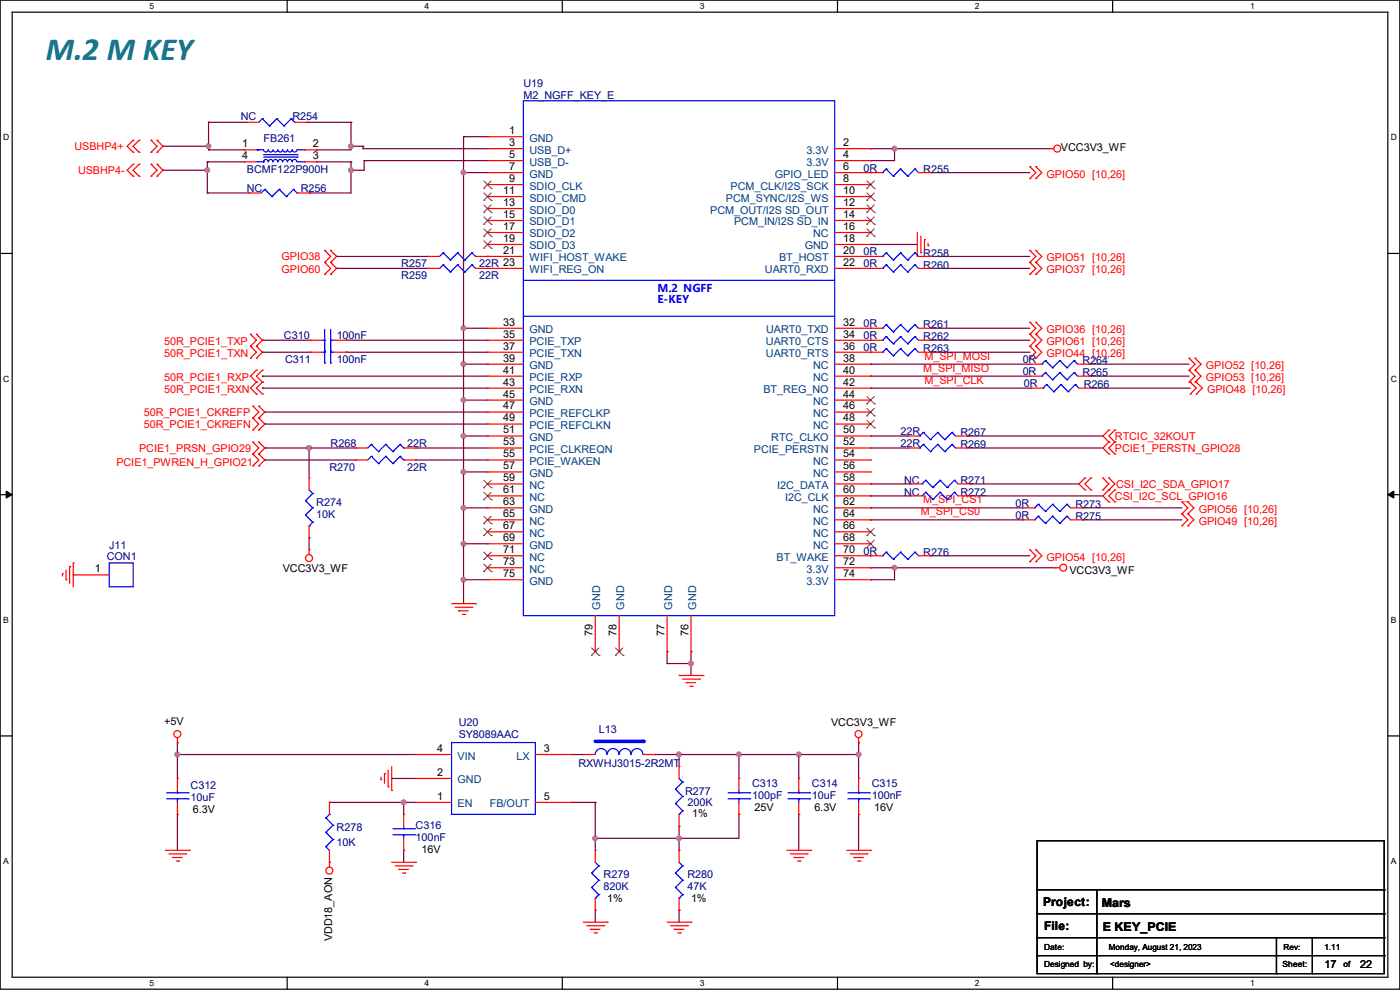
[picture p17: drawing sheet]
<svg xmlns="http://www.w3.org/2000/svg" width="297mm" height="210mm" viewBox="0 0 297 210" stroke-linecap="round" stroke-linejoin="round" font-family="sans-serif">
<defs><g id="words">
<text font-size="6.9" fill="#008080" x="9.7" y="12.7">M.2 M KEY</text>
<g font-size="2.5">
<text x="221.3" y="192.2">Project:</text>
<text x="221.5" y="197.2">File:</text>
<text x="233.7" y="192.4">Mars</text>
<text x="234" y="197.5">E KEY_PCIE</text>
</g>
<g font-size="2.3" fill="#000080">
<text x="111" y="18.4">U19</text>
<text x="111" y="20.9">M2_NGFF_KEY_E</text>
<text x="51.1" y="25.5">NC</text>
<text x="62" y="25.5">R254</text>
<text x="55.9" y="30.1">FB261</text>
<text x="52.4" y="36.7">BCMF122P900H</text>
<text x="52.4" y="40.7">NC</text>
<text x="63.8" y="40.7">R256</text>
<text x="183.2" y="36.4">0R</text>
<text x="195.9" y="36.7">R255</text>
<text x="85.1" y="59.3">R259</text>
<text x="85.1" y="56.7">R257</text>
<text x="101.6" y="59.3">22R</text>
<text x="101.6" y="56.7">22R 23</text>
<text x="183.2" y="54.2">0R</text>
<text x="183.2" y="56.7">0R</text>
<text x="195.9" y="54.4">R258</text>
<text x="195.9" y="57">R260</text>
<text x="60.2" y="72">C310</text>
<text x="71.4" y="72">100nF</text>
<text x="183.2" y="72">0R</text>
<text x="183.2" y="69.4">0R</text>
<text x="195.9" y="69.7">R261</text>
<text x="60.5" y="77">C311</text>
<text x="71.4" y="77">100nF</text>
<text x="183.2" y="74.5">0R</text>
<text x="195.9" y="72.2">R262</text>
<text x="195.9" y="74.8">R263</text>
<text x="217" y="77">0R</text>
<text x="229.7" y="77.3">R264</text>
<text x="217" y="79.6">0R</text>
<text x="217.2" y="82.1">0R</text>
<text x="229.7" y="79.8">R265</text>
<text x="229.9" y="82.4">R266</text>
<text x="70.1" y="94.8">R268</text>
<text x="86.4" y="94.8">22R</text>
<text x="191.1" y="92.3">22R</text>
<text x="191.1" y="94.8">22R</text>
<text x="203.8" y="92.5">R267</text>
<text x="203.8" y="95.1">R269</text>
<text x="69.9" y="99.9">R270</text>
<text x="86.4" y="99.9">22R</text>
<text x="67.1" y="107.3">R274</text>
<text x="191.8" y="105.2">NC</text>
<text x="191.8" y="102.7">NC</text>
<text x="203.8" y="105.2">R272</text>
<text x="203.8" y="102.7">R271</text>
<text x="215.4" y="107.5">0R</text>
<text x="228.1" y="107.8">R273</text>
<text x="67.1" y="109.8">10K</text>
<text x="215.4" y="110.1">0R</text>
<text x="228.1" y="110.3">R275</text>
<text x="22.6" y="118.7">CON1</text>
<text x="23.2" y="116.4">J11</text>
<text x="183.2" y="117.7">0R</text>
<text x="195.9" y="117.9">R276</text>
<text x="97.3" y="154">U20</text>
<text x="127" y="155.5">L13</text>
<text x="97.3" y="156.5">SY8089AAC</text>
<text x="40.4" y="167.5">C312</text>
<text x="122.7" y="162.6">RXWHJ3015-2R2MT</text>
<text x="159.6" y="167">C313</text>
<text x="172.3" y="167">C314</text>
<text x="185" y="167">C315</text>
<text x="40.4" y="170">10uF</text>
<text x="145.3" y="168.7">R277</text>
<text x="145.8" y="171">200K</text>
<text x="159.6" y="169.5">100pF</text>
<text x="172.3" y="169.5">10uF</text>
<text x="185" y="169.5">100nF</text>
<text x="71.4" y="176.4">R278</text>
<text x="71.4" y="179.4">10K</text>
<text x="88.2" y="175.9">C316</text>
<text x="88.2" y="178.4">100nF</text>
<text x="128.1" y="186.3">R279</text>
<text x="128.1" y="188.8">820K</text>
<text x="145.8" y="186.3">R280</text>
<text x="145.8" y="188.8">47K</text>
</g>
<g font-size="2.3">
<text x="108" y="28.4">1</text>
<text x="51.4" y="33.8">4</text>
<text x="51.4" y="31.2">1</text>
<text x="66.3" y="33.8">3</text>
<text x="66.3" y="31.2">2</text>
<text x="108" y="31">3</text>
<text x="108" y="33.5">5</text>
<text x="178.9" y="31">2</text>
<text x="178.9" y="33.5">4</text>
<text x="225.1" y="32.1">VCC3V3_WF</text>
<text x="106.7" y="41.1">11</text>
<text x="108" y="36.1">7</text>
<text x="108" y="38.6">9</text>
<text x="178.9" y="36.1">6</text>
<text x="178.9" y="38.6">8</text>
<text x="178.9" y="41.1">10</text>
<text x="106.7" y="43.7">13</text>
<text x="106.7" y="46.2">15</text>
<text x="178.9" y="43.7">12</text>
<text x="178.9" y="46.2">14</text>
<text x="106.7" y="48.8">17</text>
<text x="106.7" y="51.3">19</text>
<text x="106.7" y="53.8">21</text>
<text x="178.9" y="48.8">16</text>
<text x="178.9" y="51.3">18</text>
<text x="178.9" y="53.8">20</text>
<text x="178.9" y="56.4">22</text>
<text x="106.7" y="71.6">35</text>
<text x="106.7" y="69.1">33</text>
<text x="178.9" y="69.1">32</text>
<text x="178.9" y="71.6">34</text>
<text x="106.7" y="76.7">39</text>
<text x="106.7" y="74.2">37</text>
<text x="178.9" y="74.2">36</text>
<text x="178.9" y="76.7">38</text>
<text x="106.7" y="79.2">41</text>
<text x="106.7" y="81.8">43</text>
<text x="178.9" y="79.2">40</text>
<text x="178.9" y="81.8">42</text>
<text x="106.7" y="84.3">45</text>
<text x="106.7" y="86.9">47</text>
<text x="106.7" y="89.4">49</text>
<text x="178.9" y="84.3">44</text>
<text x="178.9" y="86.9">46</text>
<text x="178.9" y="89.4">48</text>
<text x="106.7" y="91.9">51</text>
<text x="106.7" y="94.5">53</text>
<text x="178.9" y="91.9">50</text>
<text x="178.9" y="94.5">52</text>
<text x="106.7" y="97">55</text>
<text x="106.7" y="99.6">57</text>
<text x="178.9" y="97">54</text>
<text x="178.9" y="99.6">56</text>
<text x="106.7" y="107.2">63</text>
<text x="106.7" y="104.6">61</text>
<text x="106.7" y="102.1">59</text>
<text x="178.9" y="102.1">58</text>
<text x="178.9" y="107.2">62</text>
<text x="178.9" y="104.6">60</text>
<text x="106.7" y="112.3">67</text>
<text x="106.7" y="109.7">65</text>
<text x="178.9" y="112.3">66</text>
<text x="178.9" y="109.7">64</text>
<text x="106.7" y="114.8">69</text>
<text x="106.7" y="117.3">71</text>
<text x="106.7" y="119.9">73</text>
<text x="178.9" y="114.8">68</text>
<text x="178.9" y="117.3">70</text>
<text x="178.9" y="119.9">72</text>
<text x="20.1" y="121.4">1</text>
<text x="60" y="121.2">VCC3V3_WF</text>
<text x="106.7" y="122.4">75</text>
<text x="178.9" y="122.4">74</text>
<text x="226.9" y="121.7">VCC3V3_WF</text>
<text x="125.7" y="134.9" transform="rotate(-90 125.7 134.9)">79</text>
<text x="130.8" y="134.9" transform="rotate(-90 130.8 134.9)">78</text>
<text x="141" y="134.9" transform="rotate(-90 141 134.9)">77</text>
<text x="146" y="134.9" transform="rotate(-90 146 134.9)">76</text>
<text x="34.8" y="153.8">+5V</text>
<text x="176.3" y="154">VCC3V3_WF</text>
<text x="92.8" y="159.5">4</text>
<text x="115.4" y="159.5">3</text>
<text x="92.8" y="164.6">2</text>
<text x="40.9" y="172.5">6.3V</text>
<text x="92.8" y="169.7">1</text>
<text x="115.4" y="169.7">5</text>
<text x="146.9" y="173.3">1%</text>
<text x="160.1" y="172">25V</text>
<text x="172.8" y="172">6.3V</text>
<text x="185.5" y="172">16V</text>
<text x="89.5" y="180.9">16V</text>
<text x="128.8" y="191.3">1%</text>
<text x="146.6" y="191.3">1%</text>
<text x="70.5" y="199.7" transform="rotate(-90 70.5 199.7)">VDD18_AON</text>
<text x="281" y="205.3">17</text>
<text x="288.6" y="205.3">22</text>
</g>
<g font-size="2.3" fill="#f00">
<text x="15.8" y="31.8">USBHP4+</text>
<text x="16.6" y="36.9">USBHP4-</text>
<text x="222" y="37.7">GPIO50 [10,26]</text>
<text x="59.7" y="55.2">GPIO38</text>
<text x="59.7" y="58">GPIO60</text>
<text x="222" y="58">GPIO37 [10,26]</text>
<text x="222" y="55.5">GPIO51 [10,26]</text>
<text x="222" y="70.7">GPIO36 [10,26]</text>
<text x="34.8" y="73.2">50R_PCIE1_TXP</text>
<text x="34.8" y="75.8">50R_PCIE1_TXN</text>
<text x="196.1" y="76.3">M_SPI_MOSI</text>
<text x="222" y="73.2">GPIO61 [10,26]</text>
<text x="222" y="75.8">GPIO44 [10,26]</text>
<text x="34.8" y="83.4">50R_PCIE1_RXN</text>
<text x="34.8" y="80.9">50R_PCIE1_RXP</text>
<text x="195.9" y="78.9">M_SPI_MISO</text>
<text x="196.1" y="81.4">M_SPI_CLK</text>
<text x="255.8" y="78.3">GPIO52 [10,26]</text>
<text x="255.8" y="80.9">GPIO53 [10,26]</text>
<text x="256.1" y="83.4">GPIO48 [10,26]</text>
<text x="30.5" y="88.2">50R_PCIE1_CKREFP</text>
<text x="29.5" y="95.8">PCIE1_PRSN_GPIO29</text>
<text x="30.5" y="90.8">50R_PCIE1_CKREFN</text>
<text x="236.5" y="95.8">PCIE1_PERSTN_GPIO28</text>
<text x="236.5" y="93.3">RTCIC_32KOUT</text>
<text x="24.7" y="98.9">PCIE1_PWREN_H_GPIO21</text>
<text x="195.9" y="106.8">M_SPI_CS1</text>
<text x="236.5" y="106">CSI_I2C_SCL_GPIO16</text>
<text x="236.8" y="103.5">CSI_I2C_SDA_GPIO17</text>
<text x="195.4" y="109.3">M_SPI_CS0</text>
<text x="254.3" y="108.8">GPIO56 [10,26]</text>
<text x="254.3" y="111.3">GPIO49 [10,26]</text>
<text x="222" y="119">GPIO54 [10,26]</text>
</g>
<g font-size="2.3" fill="#004080">
<text x="112.3" y="30.1">GND</text>
<text x="112.3" y="32.6">USB_D+</text>
<text x="112.3" y="35.1">USB_D-</text>
<text x="171.1" y="32.6">3.3V</text>
<text x="171.1" y="35.1">3.3V</text>
<text x="112.3" y="37.7">GND</text>
<text x="112.3" y="40.2">SDIO_CLK</text>
<text x="155" y="40.2">PCM_CLK/I2S_SCK</text>
<text x="164.4" y="37.7">GPIO_LED</text>
<text x="112.3" y="42.8">SDIO_CMD</text>
<text x="112.3" y="45.3">SDIO_D0</text>
<text x="112.3" y="47.8">SDIO_D1</text>
<text x="150.7" y="45.3">PCM_OUT/I2S SD_OUT</text>
<text x="154" y="42.8">PCM_SYNC/I2S_WS</text>
<text x="155.7" y="47.8">PCM_IN/I2S SD_IN</text>
<text x="112.3" y="50.4">SDIO_D2</text>
<text x="112.3" y="52.9">SDIO_D3</text>
<text x="170.7" y="52.9">GND</text>
<text x="172.5" y="50.4">NC</text>
<text x="112.3" y="55.5">WIFI_HOST_WAKE</text>
<text x="112.3" y="58">WIFI_REG_ON</text>
<text x="162.3" y="58">UART0_RXD</text>
<text x="165.3" y="55.5">BT_HOST</text>
<text x="112.3" y="70.7">GND</text>
<text x="162.5" y="70.7">UART0_TXD</text>
<text x="112.3" y="75.8">PCIE_TXN</text>
<text x="112.3" y="73.2">PCIE_TXP</text>
<text x="162.5" y="73.2">UART0_CTS</text>
<text x="162.5" y="75.8">UART0_RTS</text>
<text x="112.3" y="78.3">GND</text>
<text x="112.3" y="80.9">PCIE_RXP</text>
<text x="112.3" y="83.4">PCIE_RXN</text>
<text x="162" y="83.4">BT_REG_NO</text>
<text x="172.5" y="78.3">NC</text>
<text x="172.5" y="80.9">NC</text>
<text x="112.3" y="85.9">GND</text>
<text x="112.3" y="88.5">PCIE_REFCLKP</text>
<text x="172.5" y="85.9">NC</text>
<text x="172.5" y="88.5">NC</text>
<text x="112.3" y="91">PCIE_REFCLKN</text>
<text x="112.3" y="93.6">GND</text>
<text x="163.6" y="93.6">RTC_CLKO</text>
<text x="172.5" y="91">NC</text>
<text x="112.3" y="96.1">PCIE_CLKREQN</text>
<text x="112.3" y="98.6">PCIE_WAKEN</text>
<text x="112.3" y="101.2">GND</text>
<text x="159.9" y="96.1">PCIE_PERSTN</text>
<text x="172.5" y="98.6">NC</text>
<text x="172.5" y="101.2">NC</text>
<text x="112.3" y="106.3">NC</text>
<text x="112.3" y="103.7">NC</text>
<text x="164.9" y="103.7">I2C_DATA</text>
<text x="166.5" y="106.3">I2C_CLK</text>
<text x="112.3" y="113.9">NC</text>
<text x="112.3" y="111.3">NC</text>
<text x="112.3" y="108.8">GND</text>
<text x="172.5" y="113.9">NC</text>
<text x="172.5" y="111.3">NC</text>
<text x="172.5" y="108.8">NC</text>
<text x="112.3" y="116.4">GND</text>
<text x="112.3" y="119">NC</text>
<text x="164.8" y="119">BT_WAKE</text>
<text x="172.5" y="116.4">NC</text>
<text x="112.3" y="124">GND</text>
<text x="112.3" y="121.5">NC</text>
<text x="171.1" y="121.5">3.3V</text>
<text x="171.1" y="124">3.3V</text>
<text x="127.3" y="129.3" transform="rotate(-90 127.3 129.3)">GND</text>
<text x="132.4" y="129.3" transform="rotate(-90 132.4 129.3)">GND</text>
<text x="142.6" y="129.3" transform="rotate(-90 142.6 129.3)">GND</text>
<text x="147.7" y="129.3" transform="rotate(-90 147.7 129.3)">GND</text>
<text x="97.1" y="161.1">VIN</text>
<text x="109.6" y="161.1">LX</text>
<text x="97.1" y="166.2">GND</text>
<text x="97.1" y="171.3">EN</text>
<text x="103.9" y="171.3">FB/OUT</text>
</g>
<g font-size="2.3" fill="#00f">
<text x="139.5" y="61.9">M.2 NGFF</text>
<text x="139.5" y="64.2">E-KEY</text>
</g>
<g font-size="1.8">
<text x="31.7" y="1.9">5</text>
<text x="90.1" y="1.9">4</text>
<text x="148.5" y="1.9">3</text>
<text x="206.8" y="1.9">2</text>
<text x="265.2" y="1.9">1</text>
<text x=".7" y="29.8">D</text>
<text x="295.1" y="29.8">D</text>
<text x=".7" y="80.9">C</text>
<text x="295.1" y="80.9">C</text>
<text x=".7" y="132.1">B</text>
<text x="295.1" y="132.1">B</text>
<text x=".7" y="183.3">A</text>
<text x="295.1" y="183.3">A</text>
<text x="221.5" y="201.5">Date:</text>
<text x="235.2" y="201.6">Monday, August 21, 2023</text>
<text x="281" y="201.6">1.11</text>
<text x="31.7" y="209.2">5</text>
<text x="90.1" y="209.2">4</text>
<text x="148.5" y="209.2">3</text>
<text x="206.8" y="209.2">2</text>
<text x="221.5" y="205.1">Designed by:</text>
<text x="235.5" y="205.1">&lt;designer&gt;</text>
<text x="265.2" y="209.2">1</text>
<text x="272.1" y="205.1">Sheet:</text>
<text x="285" y="205.1">of</text>
</g>
<text font-size="1.7" x="272.3" y="201.5">Rev:</text>
</g></defs>
<path d="M0 0h297v209.8h-297zM2.6 2.6h291.8v204.7h-291.8z" fill="none" stroke="#000" stroke-width=".25"/>
<g fill="#fff">
<path d="M31.7 .3h1v2h-1z"/>
<path d="M31.7 207.6h1v1.9h-1z"/>
</g>
<path d="M60.9 0v2.6M60.9 207.3v2.5" fill="none" stroke="#000" stroke-width=".25"/>
<g fill="#fff">
<path d="M90.1 .3h1v2h-1z"/>
<path d="M90.1 207.6h1v1.9h-1z"/>
</g>
<path d="M119.3 0v2.6M119.3 207.3v2.5" fill="none" stroke="#000" stroke-width=".25"/>
<g fill="#fff">
<path d="M148.5 .3h.9v2h-.9z"/>
<path d="M148.5 207.6h.9v1.9h-.9z"/>
</g>
<path d="M177.7 0v2.6M177.7 207.3v2.5" fill="none" stroke="#000" stroke-width=".25"/>
<g fill="#fff">
<path d="M206.8 .3h1v2h-1z"/>
<path d="M206.8 207.6h1v1.9h-1z"/>
</g>
<path d="M236.1 0v2.6M236.1 207.3v2.5" fill="none" stroke="#000" stroke-width=".25"/>
<g fill="#fff">
<path d="M265.2 .3h1v2h-1z"/>
<path d="M265.2 207.6h1v1.9h-1z"/>
<path d="M.7 28.2h1.2v1.9h-1.2z"/>
<path d="M295.1 28.2h1.2v1.9h-1.2z"/>
<path d="M.7 79.3h1.2v2h-1.2z"/>
<path d="M295.1 79.3h1.2v2h-1.2z"/>
</g>
<path d="M0 53.8h2.6M294.4 53.8h2.6" fill="none" stroke="#000" stroke-width=".25"/>
<g fill="#fff">
<path d="M.7 130.5h1.2v2h-1.2z"/>
<path d="M295.1 130.5h1.1v2h-1.1z"/>
</g>
<path d="M0 104.9h2.6M294.4 104.9h2.6" fill="none" stroke="#000" stroke-width=".25"/>
<path d="M1.3 104.2l1.3 .7-1.3 .8zM294.4 104.9l1.3-.7v1.5z" fill="#000" stroke="#000" stroke-width=".21"/>
<g fill="#fff">
<path d="M.7 181.7h1.2v2h-1.2z"/>
<path d="M295.1 181.7h1.1v2h-1.1z"/>
</g>
<g fill="none" stroke="#000" stroke-width=".25">
<path d="M0 156.1h2.6M294.4 156.1h2.6M220 178.4h73.7v28.1h-73.7zM220 188.8h73.7M220 193.8h73.7M220 198.9h73.7M232.7 188.8v17.7M270.8 198.9v7.6M278.4 198.9v7.6M293.7 188.8h.1M293.7 193.8h.1M293.7 198.9h.1"/>
<path d="M220 202.7h73.7M232.7 206.5h.1M270.8 206.5h.1M278.4 206.5h.1M293.7 202.7h.1"/>
</g>
<g fill="none" stroke="#800040" stroke-width=".25">
<path d="M34.6 31h.1M34.6 36.1h.1M34.6 36.1h9.4M34.6 31h9.6M44 34.3h.1M44 36.1h.1M44 34.3h7.9M44 34.3v6.6M44.2 31.8h.1M44.2 26h.1M44.2 31h.1M44.2 31.8h7.7"/>
<path d="M44.2 26v5.8M44.2 26h8.2M65.1 26h.1M65.1 26h9.4M67.1 31.8h.1M67.1 34.3h.1M67.1 34.3h7.4M74.5 36.1h.1M74.5 31h.1M74.5 26h.1M74.5 34.3h.1M74.5 26v5.8h-7.4"/>
<path d="M74.5 34.3v6.6h-8.9M74.5 31h2.5M77 31.5h.1M77 31h.1M77 31.5h26.4M77 31v.5M77.3 34.1h.1M77.3 34.1h26.1M77.3 34.1v2h-2.8M98.3 29h.1M98.3 36.6h.1M98.3 29v99.1"/>
<path d="M98.3 29h5.1M98.3 36.6h5.1M184.7 31.5h.1M184.7 34.1h.1M184.7 31.5h37.8M189.8 31.5h.1M189.8 31.5v2.6h-5.1M197.4 36.6h.1M197.4 36.6h21.1M44 40.9h.1M44 40.9h8.9M65.6 40.9h.1"/>
<path d="M71.4 54.4h.1M71.4 56.9h.1M71.4 56.9h19.3M71.4 54.4h19.3M184.7 51.9h.1M184.7 51.9h9.9M197.4 56.9h.1M197.4 54.4h.1M197.4 56.9h21.1M197.4 54.4h21.1M55.7 74.7h.1M55.7 72.2h.1"/>
<path d="M55.7 79.8h.1M55.7 74.7h10.1M55.7 72.2h10.1M55.7 79.8h47.7M73.4 74.7h.1M73.4 72.2h.1M73.4 74.7h30M73.4 72.2h30M98.3 69.6h.1M98.3 77.3h.1M98.3 69.6h5.1M98.3 77.3h5.1"/>
<path d="M184.7 77.3h.1M184.7 79.8h.1M184.7 77.3h33.8M184.7 79.8h33.8M197.4 69.6h.1M197.4 72.2h.1M197.4 74.7h.1M197.4 69.6h21.1M197.4 74.7h21.1M197.4 72.2h21.1M231.2 77.3h.1M231.2 79.8h.1"/>
<path d="M231.2 77.3h21.1M231.2 79.8h21.1M55.7 82.3h.1M55.7 82.3h47.7M56.2 87.4h.1M56.2 90h.1M56.2 95h.1M56.2 97.6h.1M56.2 97.6h19.3M56.2 95h19.3M56.2 87.4h47.2M56.2 90h47.2"/>
<path d="M65.6 95h.1M65.6 95v6.4M88.2 97.6h.1M88.2 95h.1M88.2 97.6h15.2M88.2 95h15.2M98.3 84.9h.1M98.3 92.5h.1M98.3 84.9h5.1M98.3 92.5h5.1M184.7 95h.1M184.7 82.3h.1"/>
<path d="M184.7 92.5h.1M184.7 92.5h7.9M184.7 95h7.9M184.7 82.3h34M205.3 95h.1M205.3 92.5h.1M205.3 92.5h28.7M205.3 95h28.7M231.4 82.3h.1M231.4 82.3h21.1M65.6 114.1h.1M65.6 114.1v2.5"/>
<path d="M98.3 100.1h.1M98.3 107.7h.1M98.3 115.4h.1M98.3 100.1h5.1M98.3 107.7h5.1M98.3 115.4h5.1M184.7 102.7h.1M184.7 105.2h.1M184.7 107.7h.1M184.7 110.3h.1M184.7 102.7h8.4M184.7 105.2h8.4"/>
<path d="M184.7 107.7h32.3M184.7 110.3h32.3M197.4 117.9h.1M197.4 117.9h21.1M205.8 102.7h.1M205.8 105.2h.1M205.8 102.7h23.1M205.8 105.2h28.2M229.7 107.7h.1M229.7 110.3h.1M229.7 107.7h21M229.7 110.3h21"/>
<path d="M98.3 123h.1M98.3 123h5.1M141.5 138.2h.1M141.5 138.2v2.6M146.6 138.2h.1M146.6 138.2v5.1M184.7 120.4h.1M184.7 123h.1M184.7 120.4h39.1M189.8 120.4h.1M189.8 120.4v2.6h-5.1M37.6 157.5h.1"/>
<path d="M37.6 157.5v7.6M141.5 140.8h.1M141.5 140.8h5.1M146.6 140.8h.1M182.2 157.5h.1M182.2 157.5v7.6M37.6 160.1h.1M37.6 172.8h.1M37.6 160.1h50.6M37.6 172.8v7.6M69.9 170.2h.1M69.9 170.2h18.3"/>
<path d="M83.1 165.1h.1M83.1 165.1h5.1M85.6 170.2h.1M85.6 170.2v2.6M121.2 170.2h.1M121.2 160.1h.1M121.2 160.1h2.5M121.2 170.2h5.1M126.3 177.8h.1M126.3 170.2h.1M126.3 170.2v10.2M139 160.1h.1"/>
<path d="M139 160.1h43.2M144.1 175.3h.1M144.1 177.8h.1M144.1 160.1h.1M144.1 160.1v2.5M144.1 175.3v5.1M156.8 160.1h.1M156.8 172.8h.1M156.8 160.1v5M156.8 172.8v5h-30.5M169.5 160.1h.1M169.5 172.8h.1"/>
<path d="M169.5 160.1v5M169.5 172.8v7.6M182.2 160.1h.1M182.2 172.8h.1M182.2 172.8v7.6M85.6 180.4h.1M85.6 180.4v2.5M126.3 193.1h.1M126.3 193.1v2.5M144.1 193.1h.1M144.1 193.1v2.5"/>
</g>
<g fill="#f0f" stroke="#f0f" stroke-width=".25">
<circle cx="98.3" cy="77.2" r=".49"/>
<circle cx="98.3" cy="69.6" r=".49"/>
<circle cx="98.3" cy="84.9" r=".49"/>
<circle cx="98.3" cy="100.1" r=".49"/>
<circle cx="98.3" cy="92.5" r=".49"/>
<circle cx="98.3" cy="115.3" r=".49"/>
<circle cx="98.3" cy="107.7" r=".49"/>
<circle cx="98.3" cy="123" r=".49"/>
<circle cx="98.3" cy="36.6" r=".49"/>
<circle cx="146.6" cy="140.7" r=".49"/>
<circle cx="189.8" cy="120.4" r=".49"/>
<circle cx="189.8" cy="31.5" r=".49"/>
<circle cx="37.6" cy="160" r=".49"/>
<circle cx="144" cy="160" r=".49"/>
<circle cx="169.4" cy="160" r=".49"/>
<circle cx="156.7" cy="160" r=".49"/>
<circle cx="144" cy="177.8" r=".49"/>
<circle cx="126.3" cy="177.8" r=".49"/>
<circle cx="85.6" cy="170.2" r=".49"/>
<circle cx="182.1" cy="160" r=".49"/>
<circle cx="65.6" cy="95" r=".49"/>
<circle cx="74.4" cy="31" r=".49"/>
<circle cx="44.2" cy="31" r=".49"/>
<circle cx="74.4" cy="36.1" r=".49"/>
<circle cx="44" cy="36.1" r=".49"/>
</g>
<g fill="none" stroke="#f00" stroke-width=".25">
<path d="M28.2 32.3h.1M28.2 29.8h.1M28.2 37.4h.1M28.2 34.8h.1M28.2 29.8l-1.2 1.2 1.2 1.3M28.2 34.8l-1.2 1.3 1.2 1.3M29.5 32.3h.1M29.5 29.8h.1M29.5 37.4h.1M29.5 34.8h.1M29.5 34.8l-1.3 1.3 1.3 1.3M29.5 29.8l-1.3 1.2 1.3 1.3"/>
<path d="M32 32.3h.1M32 29.8h.1M32 37.4h.1M32 34.8h.1M32 29.8l1.3 1.2-1.3 1.3M32 34.8l1.3 1.3-1.3 1.3M33.3 29.8h.1M33.3 32.3h.1M33.3 34.8h.1M33.3 37.4h.1M33.3 29.8l1.3 1.2-1.3 1.3M33.3 34.8l1.3 1.3-1.3 1.3"/>
<path d="M52.4 26h.1M52.4 26h2.5M62.5 26h2.6M65.1 26h.1M218.5 35.3h.1M218.5 37.9h.1M218.5 35.3l1.3 1.3-1.3 1.3M219.8 35.3h.1M219.8 37.9h.1M219.8 35.3l1.2 1.3-1.2 1.3M222.5 31.5h.1M222.5 31.5h1.1"/>
<path d="M68.9 55.7h.1M68.9 53.1h.1M68.9 58.2h.1M68.9 53.1l1.2 1.3-1.2 1.3M68.9 55.7l1.2 1.2-1.2 1.3M70.1 53.1h.1M70.1 55.7h.1M70.1 58.2h.1M70.1 53.1l1.3 1.3-1.3 1.3M70.1 55.7l1.3 1.2-1.3 1.3M184.7 54.4h.1M184.7 54.4h2.5"/>
<path d="M194.6 54.4h.1M194.6 49.3v5.1M194.9 54.4h2.5M195.4 53.6h.1M195.4 50.1v3.5M196.1 50.8h.1M196.1 50.8v2.1M196.9 52.1h.1M196.9 51.6v.5M197.4 54.4h.1M218.5 55.7h.1M218.5 58.2h.1"/>
<path d="M218.5 53.1h.1M218.5 55.7l1.3 1.2-1.3 1.3M218.5 53.1l1.3 1.3-1.3 1.3M219.8 55.7h.1M219.8 58.2h.1M219.8 53.1h.1M219.8 55.7l1.2 1.2-1.2 1.3M219.8 53.1l1.2 1.3-1.2 1.3M53.1 73.4h.1M53.1 70.9h.1M53.1 76h.1M53.1 70.9l1.3 1.3-1.3 1.2"/>
<path d="M53.1 73.4l1.3 1.3-1.3 1.3M54.4 78.5h.1M54.4 70.9h.1M54.4 73.4h.1M54.4 76h.1M54.4 78.5l-1.3 1.3 1.3 1.3M54.4 70.9l1.3 1.3-1.3 1.2M54.4 73.4l1.3 1.3-1.3 1.3M55.7 78.5h.1M55.7 78.5l-1.3 1.3 1.3 1.3M218.5 68.4h.1M218.5 70.9h.1"/>
<path d="M218.5 73.4h.1M218.5 76h.1M218.5 68.4l1.3 1.2-1.3 1.3M218.5 70.9l1.3 1.3-1.3 1.2M218.5 73.4l1.3 1.3-1.3 1.3M219.8 68.4h.1M219.8 70.9h.1M219.8 73.4h.1M219.8 76h.1M219.8 68.4l1.2 1.2-1.2 1.3M219.8 70.9l1.2 1.3-1.2 1.2M219.8 73.4l1.2 1.3-1.2 1.3"/>
<path d="M252.3 76h.1M252.3 78.5h.1M252.3 76l1.2 1.3-1.2 1.2M252.3 78.5l1.2 1.3-1.2 1.3M253.5 76h.1M253.5 78.5h.1M253.5 76l1.3 1.3-1.3 1.2M253.5 78.5l1.3 1.3-1.3 1.3M53.6 98.8h.1M53.6 96.3h.1M53.6 93.8h.1M53.6 88.7h.1"/>
<path d="M53.6 86.1h.1M53.6 91.2h.1M53.6 96.3l1.3 1.3-1.3 1.2M53.6 93.8l1.3 1.2-1.3 1.3M53.6 86.1l1.3 1.3-1.3 1.3M53.6 88.7l1.3 1.3-1.3 1.2M54.4 83.6h.1M54.4 81.1h.1M54.4 81.1l-1.3 1.2 1.3 1.3M54.9 96.3h.1M54.9 98.8h.1M54.9 93.8h.1"/>
<path d="M54.9 86.1h.1M54.9 88.7h.1M54.9 91.2h.1M54.9 96.3l1.3 1.3-1.3 1.2M54.9 93.8l1.3 1.2-1.3 1.3M54.9 86.1l1.3 1.3-1.3 1.3M54.9 88.7l1.3 1.3-1.3 1.2M55.7 83.6h.1M55.7 81.1h.1M55.7 81.1l-1.3 1.2 1.3 1.3M75.5 95h.1M75.5 97.6h.1"/>
<path d="M75.5 95h2.5M75.5 97.6h2.5M85.6 95h2.6M85.6 97.6h2.6M88.2 95h.1M88.2 97.6h.1M192.6 92.5h.1M192.6 92.5h2.5M202.7 92.5h2.6M205.3 92.5h.1M235.2 93.8h.1M235.2 96.3h.1"/>
<path d="M235.2 91.2h.1M235.2 93.8l-1.2 1.2 1.2 1.3M235.2 91.2l-1.2 1.3 1.2 1.3M236.5 96.3h.1M236.5 93.8h.1M236.5 91.2h.1M236.5 93.8l-1.3 1.2 1.3 1.3M236.5 91.2l-1.3 1.3 1.3 1.3M252.3 81.1h.1M252.5 81.1h.1M252.5 83.6h.1M252.5 81.1l1.3 1.2-1.3 1.3"/>
<path d="M253.5 81.1h.1M253.8 81.1h.1M253.8 83.6h.1M253.8 81.1l1.3 1.2-1.3 1.3M15.5 119.4h.1M15.5 119.4v5.1M65.6 116.6h.1M65.6 116.6v1M217 107.7h.1M217 110.3h.1M217 107.7h2.5M217 110.3h2.5"/>
<path d="M218.5 116.6h.1M218.5 119.2h.1M218.5 116.6l1.3 1.3-1.3 1.3M219.8 116.6h.1M219.8 119.2h.1M219.8 116.6l1.2 1.3-1.2 1.3M227.1 107.7h2.6M227.1 110.3h2.6M229.7 107.7h.1M229.7 110.3h.1M230.2 101.4h.1M230.2 103.9h.1"/>
<path d="M230.2 101.4l-1.3 1.3 1.3 1.2M231.4 103.9h.1M231.4 101.4h.1M231.4 101.4l-1.2 1.3 1.2 1.2M234 103.9h.1M234 101.4h.1M234 101.4l1.2 1.3-1.2 1.2M235.2 103.9h.1M235.2 101.4h.1M235.2 106.5h.1M235.2 101.4l1.3 1.3-2.5 2.5 1.2 1.3M236.5 106.5h.1"/>
<path d="M236.5 103.9h.1M236.5 103.9l-1.3 1.3 1.3 1.3M250.7 106.5h.1M250.7 109h.1M250.7 111.5h.1M250.7 106.5l1.3 1.2-1.3 1.3M250.7 109l1.3 1.3-1.3 1.2M252 106.5h.1M252 109h.1M252 111.5h.1M252 106.5l1.3 1.2-1.3 1.3M252 109l1.3 1.3-1.3 1.2"/>
<path d="M13.3 121.7h.1M13.3 121.7v.5M14 123h.1M14 120.9v2.1M14.8 120.2h.1M14.8 120.2v3.5M95.8 128.1h5.1M96.6 128.8h3.5M97.3 129.6h.1M97.3 129.6h2.1M98.1 130.3h.5M98.6 130.3h.1"/>
<path d="M100.1 128.8h.1M100.9 128.1h.1M223.8 120.4h.1M223.8 120.4h1M37.6 157.5h.1M37.6 156.5v1M144.1 143.3h5M144.8 144.1h3.6M145.6 144.8h.1M145.6 144.8h2M146.3 145.6h.6M146.9 145.6h.1"/>
<path d="M148.4 144.1h.1M149.1 143.3h.1M182.2 157.5h.1M182.2 156.5v1M80.8 165.4h.1M80.8 164.9v.5M81.6 164.1h.1M81.6 164.1v2.1M82.3 166.9h.1M82.3 163.4v3.5M83.1 167.7h.1M83.1 162.6v5.1"/>
<path d="M144.1 162.6h.1M144.1 175.3h.1M144.1 162.6v2.5M144.1 172.8v2.5M182.2 165.1h.1M182.2 172.8h.1M182.2 165.1v2.6M182.2 170.2v2.6M35.1 180.4h5.1M35.9 181.1h3.5M36.6 181.9h.1M36.6 181.9h2.1"/>
<path d="M37.4 182.7h.5M37.9 182.7h.1M39.4 181.1h.1M40.2 180.4h.1M69.9 182.9h.1M69.9 182.9v1M83.1 182.9h5.1M83.9 183.7h3.5M84.6 184.4h.1M84.6 184.4h2.1M85.4 185.2h.5M85.9 185.2h.1"/>
<path d="M87.4 183.7h.1M88.2 182.9h.1M123.7 195.6h5.1M124.5 196.4h3.6M125.3 197.1h.1M125.3 197.1h2M126 197.9h.5M126.5 197.9h.1M128.1 196.4h.1M128.8 195.6h.1M141.5 195.6h5.1M142.3 196.4h3.5"/>
<path d="M143 197.1h.1M143 197.1h2.1M143.8 197.9h.5M144.1 180.4h.1M144.1 193.1h.1M144.1 180.4v2.5M144.1 190.5v2.6M144.3 197.9h.1M145.8 196.4h.1M146.6 195.6h.1M166.9 180.4h5.1M167.7 181.1h3.5"/>
<path d="M168.4 181.9h.1M168.4 181.9h2.1M169.2 182.7h.5M169.7 182.7h.1M171.2 181.1h.1M172 180.4h.1M179.6 180.4h5.1M180.4 181.1h3.5M181.1 181.9h.1M181.1 181.9h2.1M181.9 182.7h.5M182.4 182.7h.1"/>
<path d="M183.9 181.1h.1M184.7 180.4h.1"/>
<circle cx="224.3" cy="31.5" r=".74"/>
<circle cx="65.6" cy="118.4" r=".74"/>
<circle cx="225.6" cy="120.4" r=".74"/>
<circle cx="37.6" cy="155.7" r=".74"/>
<circle cx="182.1" cy="155.7" r=".74"/>
<circle cx="69.9" cy="184.7" r=".74"/>
</g>
<g fill="none" stroke="#00f" stroke-width=".25">
<path d="M55.7 25.2h.1M55.7 25.2l-.8 .8M55.7 25.2l1.5 1.5M57.2 26.7h.1M58.7 25.2h.1M58.7 25.2l-1.5 1.5M58.7 25.2l1.5 1.5M60.2 26.7h.1M61.8 25.2h.1M61.8 25.2l-1.6 1.5M61.8 25.2l.7 .8M62.5 26h.1"/>
<path d="M187.2 54.4h.1M188 53.6h.1M188 53.6l1.5 1.6M188 53.6l-.8 .8M189.5 55.2h.1M191.1 53.6h.1M191.1 53.6l1.5 1.6M191.1 53.6l-1.6 1.6M192.6 55.2h.1M194.1 53.6h.1M194.1 53.6l.8 .8M194.1 53.6l-1.5 1.6"/>
<path d="M78.8 94.3h.1M78.8 96.8h.1M78.8 94.3l-.8 .7M78.8 94.3l1.5 1.5M78.8 96.8l-.8 .8M78.8 96.8l1.5 1.5M80.3 95.8h.1M80.3 98.3h.1M81.8 94.3h.1M81.8 96.8h.1M81.8 94.3l-1.5 1.5M81.8 94.3l1.6 1.5"/>
<path d="M81.8 96.8l-1.5 1.5M81.8 96.8l1.6 1.5M83.4 95.8h.1M83.4 98.3h.1M84.9 94.3h.1M84.9 96.8h.1M84.9 94.3l-1.5 1.5M84.9 94.3l.7 .7M84.9 96.8l-1.5 1.5M84.9 96.8l.7 .8M85.6 95h.1M85.6 97.6h.1"/>
<path d="M195.1 92.5h.1M195.9 91.7h.1M195.9 91.7l1.5 1.6M195.9 91.7l-.8 .8M197.4 93.3h.1M198.9 91.7h.1M198.9 91.7l1.5 1.6M198.9 91.7l-1.5 1.6M200.4 93.3h.1M202 91.7h.1M202 91.7l.7 .8M202 91.7l-1.6 1.6"/>
<path d="M219.5 107.7h.1M219.5 110.3h.1M220.3 107h.1M220.3 109.5h.1M220.3 107l1.5 1.5M220.3 107l-.8 .7M220.3 109.5l1.5 1.5M220.3 109.5l-.8 .8M221.8 108.5h.1M221.8 111h.1M223.3 107h.1M223.3 109.5h.1"/>
<path d="M223.3 107l1.5 1.5M223.3 107l-1.5 1.5M223.3 109.5l1.5 1.5M223.3 109.5l-1.5 1.5M224.8 108.5h.1M224.8 111h.1M226.4 107h.1M226.4 109.5h.1M226.4 107l.7 .7M226.4 107l-1.6 1.5M226.4 109.5l.7 .8M226.4 109.5l-1.6 1.5"/>
<path d="M126.3 160.1a1.25 1.25 0 0 1 1.2-1.3 1.25 1.25 0 0 1 1.3 1.3M128.8 160.1a1.25 1.25 0 0 1 1.3-1.3 1.25 1.25 0 0 1 1.2 1.3M131.4 160.1a1.25 1.25 0 0 1 1.2-1.3 1.25 1.25 0 0 1 1.3 1.3M133.9 160.1a1.25 1.25 0 0 1 1.2-1.3 1.25 1.25 0 0 1 1.3 1.3M143.3 167.4h.1M143.3 170.5h.1M143.3 167.4l1.5 1.6M143.3 170.5l1.5 1.5M144.1 172.8h.1M144.1 165.1l.7 .8M144.8 165.9h.1M144.8 169h.1"/>
<path d="M144.8 172h.1M144.8 165.9l-1.5 1.5M144.8 169l-1.5 1.5M144.8 172l-.7 .8M179.9 169.5h4.5M179.9 168.2h4.5M182.2 168.2h.1M182.2 169.5h.1M182.2 167.7v.5M182.2 169.5v.7M184.4 169.5h.1M184.4 168.2h.1"/>
<path d="M143.3 185.2h.1M143.3 188.3h.1M143.3 185.2l1.5 1.5M143.3 188.3l1.5 1.5M144.1 190.5h.1M144.1 182.9l.7 .8M144.8 183.7h.1M144.8 186.7h.1M144.8 189.8h.1M144.8 183.7l-1.5 1.5M144.8 186.7l-1.5 1.6M144.8 189.8l-.7 .7"/>
</g>
<path d="M126.3 157.3h10.1" fill="none" stroke="#00f" stroke-width=".76"/>
<circle cx="136.4" cy="157.3" r=".38" fill="#00f"/>
<g fill="none" stroke="#f00" stroke-width=".25">
<path d="M51.9 34.3h.1M51.9 31.8h.1M51.9 34.3h2.5M51.9 31.8h2.5M64.6 34.3h2.5M64.6 31.8h2.5M67.1 34.3h.1M67.1 31.8h.1M103.4 29h.1M103.4 31.5h.1M103.4 34.1h.1M103.4 36.6h.1"/>
<path d="M103.4 39.2h.1M103.4 29h7.6M103.4 31.5h7.6M103.4 34.1h7.6M103.4 36.6h7.6M103.4 39.2h7.6M177.1 31.5h7.6M177.1 34.1h7.6M177.1 36.6h10.1M177.1 39.2h7.6M184.7 31.5h.1M184.7 34.1h.1"/>
<path d="M184.7 36.6h.1M184.7 39.2h.1M194.9 36.6h2.5M197.4 36.6h.1M52.9 40.9h.1M52.9 40.9h2.5M63 40.9h2.6M65.6 40.9h.1M90.7 56.9h.1M90.7 54.4h.1M90.7 56.9h2.6M90.7 54.4h2.6"/>
<path d="M100.9 56.9h10.1M100.9 54.4h10.1M103.4 56.9h.1M103.4 54.4h.1M103.4 41.7h.1M103.4 44.2h.1M103.4 46.8h.1M103.4 49.3h.1M103.4 51.9h.1M103.4 41.7h7.6M103.4 44.2h7.6M103.4 46.8h7.6"/>
<path d="M103.4 49.3h7.6M103.4 51.9h7.6M177.1 56.9h10.1M177.1 54.4h7.6M177.1 41.7h7.6M177.1 44.2h7.6M177.1 46.8h7.6M177.1 49.3h7.6M177.1 51.9h7.6M184.7 56.9h.1M184.7 41.7h.1M184.7 44.2h.1"/>
<path d="M184.7 46.8h.1M184.7 49.3h.1M184.7 51.9h.1M184.7 54.4h.1M194.9 56.9h2.5M197.4 56.9h.1M65.8 72.2h.1M65.8 74.7h.1M65.8 72.2h2.6M65.8 74.7h2.6M70.9 72.2h2.5M70.9 74.7h2.5"/>
<path d="M73.4 72.2h.1M73.4 74.7h.1M103.4 77.3h.1M103.4 74.7h.1M103.4 79.8h.1M103.4 72.2h.1M103.4 69.6h.1M103.4 77.3h7.6M103.4 72.2h7.6M103.4 79.8h7.6M103.4 69.6h7.6M103.4 74.7h7.6"/>
<path d="M177.1 77.3h7.6M177.1 72.2h10.1M177.1 79.8h7.6M177.1 69.6h10.1M177.1 74.7h10.1M184.7 72.2h.1M184.7 69.6h.1M184.7 74.7h.1M184.7 77.3h.1M184.7 79.8h.1M194.9 72.2h2.5M194.9 69.6h2.5"/>
<path d="M194.9 74.7h2.5M197.4 72.2h.1M197.4 69.6h.1M197.4 74.7h.1M218.5 77.3h.1M218.5 79.8h.1M218.5 77.3h2.5M218.5 79.8h2.5M228.6 77.3h2.6M228.6 79.8h2.6M231.2 77.3h.1M231.2 79.8h.1"/>
<path d="M103.4 82.3h.1M103.4 84.9h.1M103.4 87.4h.1M103.4 90h.1M103.4 92.5h.1M103.4 95h.1M103.4 97.6h.1M103.4 95h7.6M103.4 82.3h7.6M103.4 84.9h7.6M103.4 87.4h7.6M103.4 90h7.6"/>
<path d="M103.4 92.5h7.6M103.4 97.6h7.6M177.1 95h7.6M177.1 82.3h7.6M177.1 84.9h7.6M177.1 87.4h7.6M177.1 90h7.6M177.1 92.5h7.6M177.1 97.6h7.6M184.7 82.3h.1M184.7 84.9h.1M184.7 87.4h.1"/>
<path d="M184.7 90h.1M184.7 92.5h.1M184.7 95h.1M184.7 97.6h.1M192.6 95h.1M192.6 95h2.5M202.7 95h2.6M205.3 95h.1M218.7 82.3h.1M218.7 82.3h2.6M228.9 82.3h2.5M231.4 82.3h.1"/>
<path d="M65.6 101.4h.1M65.6 114.1h.1M65.6 101.4v2.5M65.6 111.5v2.6M103.4 100.1h.1M103.4 112.8h.1M103.4 115.4h.1M103.4 117.9h.1M103.4 110.3h.1M103.4 107.7h.1M103.4 105.2h.1M103.4 102.7h.1"/>
<path d="M103.4 117.9h7.6M103.4 105.2h7.6M103.4 100.1h7.6M103.4 102.7h7.6M103.4 112.8h7.6M103.4 115.4h7.6M103.4 110.3h7.6M103.4 107.7h7.6M177.1 117.9h10.1M177.1 105.2h7.6M177.1 100.1h7.6M177.1 102.7h7.6"/>
<path d="M177.1 112.8h7.6M177.1 115.4h7.6M177.1 110.3h7.6M177.1 107.7h7.6M184.7 117.9h.1M184.7 100.1h.1M184.7 102.7h.1M184.7 115.4h.1M184.7 112.8h.1M184.7 110.3h.1M184.7 107.7h.1M184.7 105.2h.1"/>
<path d="M193.1 105.2h.1M193.1 102.7h.1M193.1 105.2h2.5M193.1 102.7h2.5M194.9 117.9h2.5M197.4 117.9h.1M203.2 105.2h2.6M203.2 102.7h2.6M205.8 105.2h.1M205.8 102.7h.1M15.5 122h.1M15.5 122h7.7"/>
<path d="M103.4 123h.1M103.4 120.4h.1M103.4 120.4h7.6M103.4 123h7.6M126.3 138.2h.1M126.3 130.6v7.6M131.4 138.2h.1M131.4 130.6v7.6M141.5 138.2h.1M141.5 130.6v7.6M146.6 138.2h.1M146.6 130.6v7.6"/>
<path d="M177.1 120.4h7.6M177.1 123h7.6M184.7 120.4h.1M184.7 123h.1M37.6 165.1h.1M37.6 172.8h.1M37.6 165.1v2.6M37.6 170.2v2.6M69.9 170.2h.1M69.9 170.2v2.6M85.6 172.8h.1M85.6 172.8v2.5"/>
<path d="M85.6 177.8v2.6M88.2 170.2h.1M88.2 165.1h.1M88.2 160.1h.1M88.2 160.1h7.6M88.2 170.2h7.6M88.2 165.1h7.6M113.6 160.1h7.6M113.6 170.2h7.6M121.2 160.1h.1M121.2 170.2h.1M123.7 160.1h.1"/>
<path d="M123.7 160.1h2.6M136.4 160.1h2.6M139 160.1h.1M156.8 165.1h.1M156.8 172.8h.1M156.8 165.1v2.6M156.8 170.2v2.6M169.5 165.1h.1M169.5 172.8h.1M169.5 165.1v2.6M169.5 170.2v2.6M69.9 182.9h.1"/>
<path d="M69.9 180.4v2.5M85.6 180.4h.1M126.3 180.4h.1M126.3 193.1h.1M126.3 180.4v2.5M126.3 190.5v2.6"/>
</g>
<g fill="none" stroke="#00f" stroke-width=".25">
<path d="M54.4 34.3h1.5M54.7 31.8h.1M55.9 34.3h.1M55.9 33.3h7.1M55.9 32.8h7.1M56.9 31.8a.49 .49 0 0 1-.5 .5 .49 .49 0 0 1-.5-.5h-1.5M56.9 34.3a.49 .49 0 0 0-.5-.5 .49 .49 0 0 0-.5 .5M57.9 31.8a.49 .49 0 0 1-.5 .5 .49 .49 0 0 1-.5-.5M57.9 34.3a.49 .49 0 0 0-.5-.5 .49 .49 0 0 0-.5 .5M58.9 31.8a.49 .49 0 0 1-.5 .5 .49 .49 0 0 1-.4-.5M58.9 34.3a.49 .49 0 0 0-.5-.5 .49 .49 0 0 0-.4 .5M59.9 31.8a.49 .49 0 0 1-.4 .5 .49 .49 0 0 1-.5-.5"/>
<path d="M59.9 34.3a.49 .49 0 0 0-.4-.5 .49 .49 0 0 0-.5 .5M61 34.3a.49 .49 0 0 0-.5-.5 .49 .49 0 0 0-.5 .5M61 31.8a.49 .49 0 0 1-.5 .5 .49 .49 0 0 1-.5-.5M61 31.8a.49 .49 0 0 0 .5 .5 .49 .49 0 0 0 .5-.5 .51 .51 0 0 0 .5 .5 .51 .51 0 0 0 .5-.5h1.6M63 33.3h.1M63 32.8h.1M64.6 34.3h-1.6a.51 .51 0 0 0-.5-.5 .51 .51 0 0 0-.5 .5 .49 .49 0 0 0-.5-.5 .49 .49 0 0 0-.5 .5M64.6 34.3h.1M64.6 31.8h.1M111 21.4h66.1v109.2h-66.1zM187.2 36.6h.1M188 35.9h.1"/>
<path d="M188 35.9l1.5 1.5M188 35.9l-.8 .7M189.5 37.4h.1M191.1 35.9h.1M191.1 35.9l1.5 1.5M191.1 35.9l-1.6 1.5M192.6 37.4h.1M194.1 35.9h.1M194.1 35.9l.8 .7M194.1 35.9l-1.5 1.5M56.2 40.2h.1M56.2 40.2l-.8 .7"/>
<path d="M56.2 40.2l1.5 1.5M57.7 41.7h.1M59.2 40.2h.1M59.2 40.2l-1.5 1.5M59.2 40.2l1.5 1.5M60.7 41.7h.1M62.3 40.2h.1M62.3 40.2l-1.6 1.5M62.3 40.2l.7 .7M63 40.9h.1M94 56.2h.1M94 53.6h.1"/>
<path d="M94 56.2l-.7 .7M94 56.2l1.5 1.5M94 53.6l-.7 .8M94 53.6l1.5 1.6M95.5 57.7h.1M95.5 55.2h.1M97.1 56.2h.1M97.1 53.6h.1M97.1 56.2l-1.6 1.5M97.1 56.2l1.5 1.5M97.1 53.6l-1.6 1.6M97.1 53.6l1.5 1.6"/>
<path d="M98.6 57.7h.1M98.6 55.2h.1M100.1 56.2h.1M100.1 53.6h.1M100.1 56.2l-1.5 1.5M100.1 56.2l.8 .7M100.1 53.6l-1.5 1.6M100.1 53.6l.8 .8M100.9 56.9h.1M100.9 54.4h.1M111 59.5h.1M111 59.5h66.1"/>
<path d="M187.2 56.9h.1M188 56.2h.1M188 56.2l1.5 1.5M188 56.2l-.8 .7M189.5 57.7h.1M191.1 56.2h.1M191.1 56.2l1.5 1.5M191.1 56.2l-1.6 1.5M192.6 57.7h.1M194.1 56.2h.1M194.1 56.2l.8 .7M194.1 56.2l-1.5 1.5"/>
<path d="M68.4 72.2h.5M68.4 74.7h.5M68.9 72.2h.1M68.9 74.5h.1M68.9 74.7h.1M68.9 77h.1M68.9 69.9v7.1M70.1 74.5h.1M70.1 72.2h.1M70.1 77h.1M70.1 74.7h.1M70.1 72.2h.8"/>
<path d="M70.1 69.9v7.1M70.1 74.7h.8M111 67.1h.1M111 67.1h66.1M187.2 72.2h.1M187.2 69.6h.1M187.2 74.7h.1M188 71.4h.1M188 68.9h.1M188 74h.1M188 71.4l1.5 1.5M188 71.4l-.8 .8"/>
<path d="M188 68.9l1.5 1.5M188 68.9l-.8 .7M188 74l1.5 1.5M188 74l-.8 .7M189.5 72.9h.1M189.5 70.4h.1M189.5 75.5h.1M191.1 71.4h.1M191.1 68.9h.1M191.1 74h.1M191.1 71.4l1.5 1.5M191.1 71.4l-1.6 1.5"/>
<path d="M191.1 68.9l1.5 1.5M191.1 68.9l-1.6 1.5M191.1 74l1.5 1.5M191.1 74l-1.6 1.5M192.6 72.9h.1M192.6 70.4h.1M192.6 75.5h.1M194.1 71.4h.1M194.1 68.9h.1M194.1 74h.1M194.1 71.4l.8 .8M194.1 71.4l-1.5 1.5"/>
<path d="M194.1 68.9l.8 .7M194.1 68.9l-1.5 1.5M194.1 74l.8 .7M194.1 74l-1.5 1.5M221 77.3h.1M221 79.8h.1M221.8 76.5h.1M221.8 79h.1M221.8 76.5l1.5 1.5M221.8 76.5l-.8 .8M221.8 79l-.8 .8M221.8 79l1.5 1.6"/>
<path d="M223.3 78h.1M224.8 76.5h.1M224.8 79h.1M224.8 76.5l1.6 1.5M224.8 76.5l-1.5 1.5M224.8 79l1.6 1.6M224.8 79l-1.5 1.6M226.4 78h.1M227.9 76.5h.1M227.9 79h.1M227.9 76.5l.7 .8M227.9 76.5l-1.5 1.5"/>
<path d="M227.9 79l-1.5 1.6M227.9 79l.7 .8M195.1 95h.1M195.9 94.3h.1M195.9 94.3l1.5 1.5M195.9 94.3l-.8 .7M197.4 95.8h.1M198.9 94.3h.1M198.9 94.3l1.5 1.5M198.9 94.3l-1.5 1.5M200.4 95.8h.1M202 94.3h.1"/>
<path d="M202 94.3l.7 .7M202 94.3l-1.6 1.5M221.3 82.3h.1M222 81.6h.1M222 81.6l1.6 1.5M222 81.6l-.7 .7M223.3 80.6h.1M223.6 83.1h.1M225.1 81.6h.1M225.1 81.6l1.5 1.5M225.1 81.6l-1.5 1.5M226.4 80.6h.1"/>
<path d="M226.6 83.1h.1M228.1 81.6h.1M228.1 81.6l.8 .7M228.1 81.6l-1.5 1.5M23.2 119.4h5v5.1h-5zM64.8 106.2h.1M64.8 109.3h.1M64.8 106.2l1.5 1.5M64.8 109.3l1.5 1.5M65.6 111.5h.1M65.6 103.9l.7 .8M66.3 104.7h.1"/>
<path d="M66.3 107.7h.1M66.3 110.8h.1M66.3 104.7l-1.5 1.5M66.3 107.7l-1.5 1.6M66.3 110.8l-.7 .7M187.2 117.9h.1M188 117.1h.1M188 117.1l1.5 1.6M188 117.1l-.8 .8M189.5 118.7h.1M191.1 117.1h.1M191.1 117.1l1.5 1.6"/>
<path d="M191.1 117.1l-1.6 1.6M192.6 118.7h.1M194.1 117.1h.1M194.1 117.1l.8 .8M194.1 117.1l-1.5 1.6M195.6 105.2h.1M195.6 102.7h.1M196.4 104.4h.1M196.4 101.9h.1M196.4 101.9l-.8 .8M196.4 104.4l1.5 1.6M196.4 104.4l-.8 .8"/>
<path d="M196.4 101.9l1.5 1.5M197.9 106h.1M197.9 103.4h.1M199.4 104.4h.1M199.4 101.9h.1M199.4 101.9l-1.5 1.5M199.4 104.4l1.6 1.6M199.4 104.4l-1.5 1.6M199.4 101.9l1.6 1.5M201 106h.1M201 103.4h.1M202.5 104.4h.1"/>
<path d="M202.5 101.9h.1M202.5 101.9l-1.5 1.5M202.5 104.4l.7 .8M202.5 104.4l-1.5 1.6M202.5 101.9l.7 .8M95.8 157.5h17.8v15.3h-17.8zM35.3 169.5h4.6M35.3 168.2h4.6M37.6 168.2h.1M37.6 169.5h.1M37.6 167.7v.5M37.6 169.5v.7"/>
<path d="M39.9 169.5h.1M39.9 168.2h.1M69.1 179.6h.1M69.1 176.6h.1M69.1 173.5h.1M69.1 179.6l.8 .8M69.1 176.6l1.6 1.5M69.1 173.5l1.6 1.5M69.9 172.8h.1M69.9 172.8l-.8 .7M70.7 178.1h.1M70.7 175h.1"/>
<path d="M70.7 178.1l-1.6 1.5M70.7 175l-1.6 1.6M83.4 177.1h4.5M83.4 175.8h4.5M85.6 175.8h.1M85.6 177.1h.1M85.6 175.3v.5M85.6 177.1v.7M87.9 177.1h.1M87.9 175.8h.1M154.5 169.5h4.5M154.5 168.2h4.5"/>
<path d="M156.8 168.2h.1M156.8 169.5h.1M156.8 167.7v.5M156.8 169.5v.7M159 169.5h.1M159 168.2h.1M167.2 169.5h4.5M167.2 168.2h4.5M169.5 168.2h.1M169.5 169.5h.1M169.5 167.7v.5M169.5 169.5v.7"/>
<path d="M171.7 169.5h.1M171.7 168.2h.1M125.5 185.2h.1M125.5 188.3h.1M125.5 185.2l1.5 1.5M125.5 188.3l1.5 1.5M126.3 190.5h.1M126.3 182.9l.7 .8M127 183.7h.1M127 186.7h.1M127 189.8h.1M127 183.7l-1.5 1.5"/>
<path d="M127 186.7l-1.5 1.6M127 189.8l-.7 .7"/>
</g>
<g fill="none" stroke="#804000" stroke-width=".21">
<path d="M102.6 40h.1M102.7 38.4l1.5 1.6M104.2 38.4l-1.6 1.6M104.2 40h.1M183.9 40h.1M183.9 38.4l1.6 1.6M185.5 38.4l-1.6 1.6M185.5 40h.1M102.6 42.5h.1M102.6 45h.1M102.6 47.6h.1M102.6 50.1h.1"/>
<path d="M102.6 52.7h.1M102.7 40.9l1.5 1.6M102.7 43.5l1.5 1.5M102.7 46l1.5 1.6M102.7 48.6l1.5 1.5M102.7 51.1l1.5 1.6M104.2 40.9l-1.6 1.6M104.2 43.5l-1.6 1.5M104.2 46l-1.6 1.6M104.2 48.6l-1.6 1.5M104.2 51.1l-1.6 1.6M104.2 42.5h.1"/>
<path d="M104.2 45h.1M104.2 47.6h.1M104.2 50.1h.1M104.2 52.7h.1M183.9 42.5h.1M183.9 45h.1M183.9 47.6h.1M183.9 50.1h.1M183.9 40.9l1.6 1.6M183.9 43.5l1.6 1.5M183.9 46l1.6 1.6M183.9 48.6l1.6 1.5"/>
<path d="M185.5 40.9l-1.6 1.6M185.5 43.5l-1.6 1.5M185.5 46l-1.6 1.6M185.5 48.6l-1.6 1.5M185.5 42.5h.1M185.5 45h.1M185.5 47.6h.1M185.5 50.1h.1M183.9 85.7h.1M183.9 88.2h.1M183.9 90.8h.1M183.9 84.1l1.6 1.6"/>
<path d="M183.9 86.7l1.6 1.5M183.9 89.2l1.6 1.6M185.5 84.1l-1.6 1.6M185.5 86.7l-1.6 1.5M185.5 89.2l-1.6 1.6M185.5 85.7h.1M185.5 88.2h.1M185.5 90.8h.1M102.6 113.6h.1M102.6 118.7h.1M102.6 111.1h.1M102.6 106h.1"/>
<path d="M102.6 103.5h.1M102.7 112.1l1.5 1.5M102.7 117.1l1.5 1.6M102.7 119.7l1.5 1.5M102.7 109.5l1.5 1.6M102.7 104.4l1.5 1.6M102.7 101.9l1.5 1.6M104.2 112.1l-1.6 1.5M104.2 117.1l-1.6 1.6M104.2 119.7l-1.6 1.5M104.2 109.5l-1.6 1.6M104.2 104.4l-1.6 1.6"/>
<path d="M104.2 101.9l-1.6 1.6M104.2 113.6h.1M104.2 118.7h.1M104.2 111.1h.1M104.2 106h.1M104.2 103.5h.1M183.9 116.2h.1M183.9 113.6h.1M183.9 114.6l1.6 1.6M183.9 112.1l1.6 1.5M185.5 114.6l-1.6 1.6M185.5 112.1l-1.6 1.5"/>
<path d="M185.5 116.2h.1M185.5 113.6h.1M102.6 121.2h.1M104.2 121.2h.1M125.5 139h.1M125.5 137.5l1.6 1.5M127 137.5l-1.5 1.5M127.1 139h.1M130.6 139h.1M130.6 137.5l1.6 1.5M132.1 137.5l-1.5 1.5M132.2 139h.1"/>
</g>
<g fill="#f0f" stroke="#f0f" stroke-width=".25">
<circle cx="98.3" cy="77.2" r=".49"/>
<circle cx="98.3" cy="69.6" r=".49"/>
<circle cx="98.3" cy="84.9" r=".49"/>
<circle cx="98.3" cy="100.1" r=".49"/>
<circle cx="98.3" cy="92.5" r=".49"/>
<circle cx="98.3" cy="115.3" r=".49"/>
<circle cx="98.3" cy="107.7" r=".49"/>
<circle cx="98.3" cy="123" r=".49"/>
<circle cx="98.3" cy="36.6" r=".49"/>
<circle cx="146.6" cy="140.7" r=".49"/>
<circle cx="189.8" cy="120.4" r=".49"/>
<circle cx="189.8" cy="31.5" r=".49"/>
<circle cx="37.6" cy="160" r=".49"/>
<circle cx="144" cy="160" r=".49"/>
<circle cx="169.4" cy="160" r=".49"/>
<circle cx="156.7" cy="160" r=".49"/>
<circle cx="144" cy="177.8" r=".49"/>
<circle cx="126.3" cy="177.8" r=".49"/>
<circle cx="85.6" cy="170.2" r=".49"/>
<circle cx="182.1" cy="160" r=".49"/>
<circle cx="65.6" cy="95" r=".49"/>
<circle cx="74.4" cy="31" r=".49"/>
<circle cx="44.2" cy="31" r=".49"/>
<circle cx="74.4" cy="36.1" r=".49"/>
<circle cx="44" cy="36.1" r=".49"/>
</g>
<use href="#words"/>
</svg>
